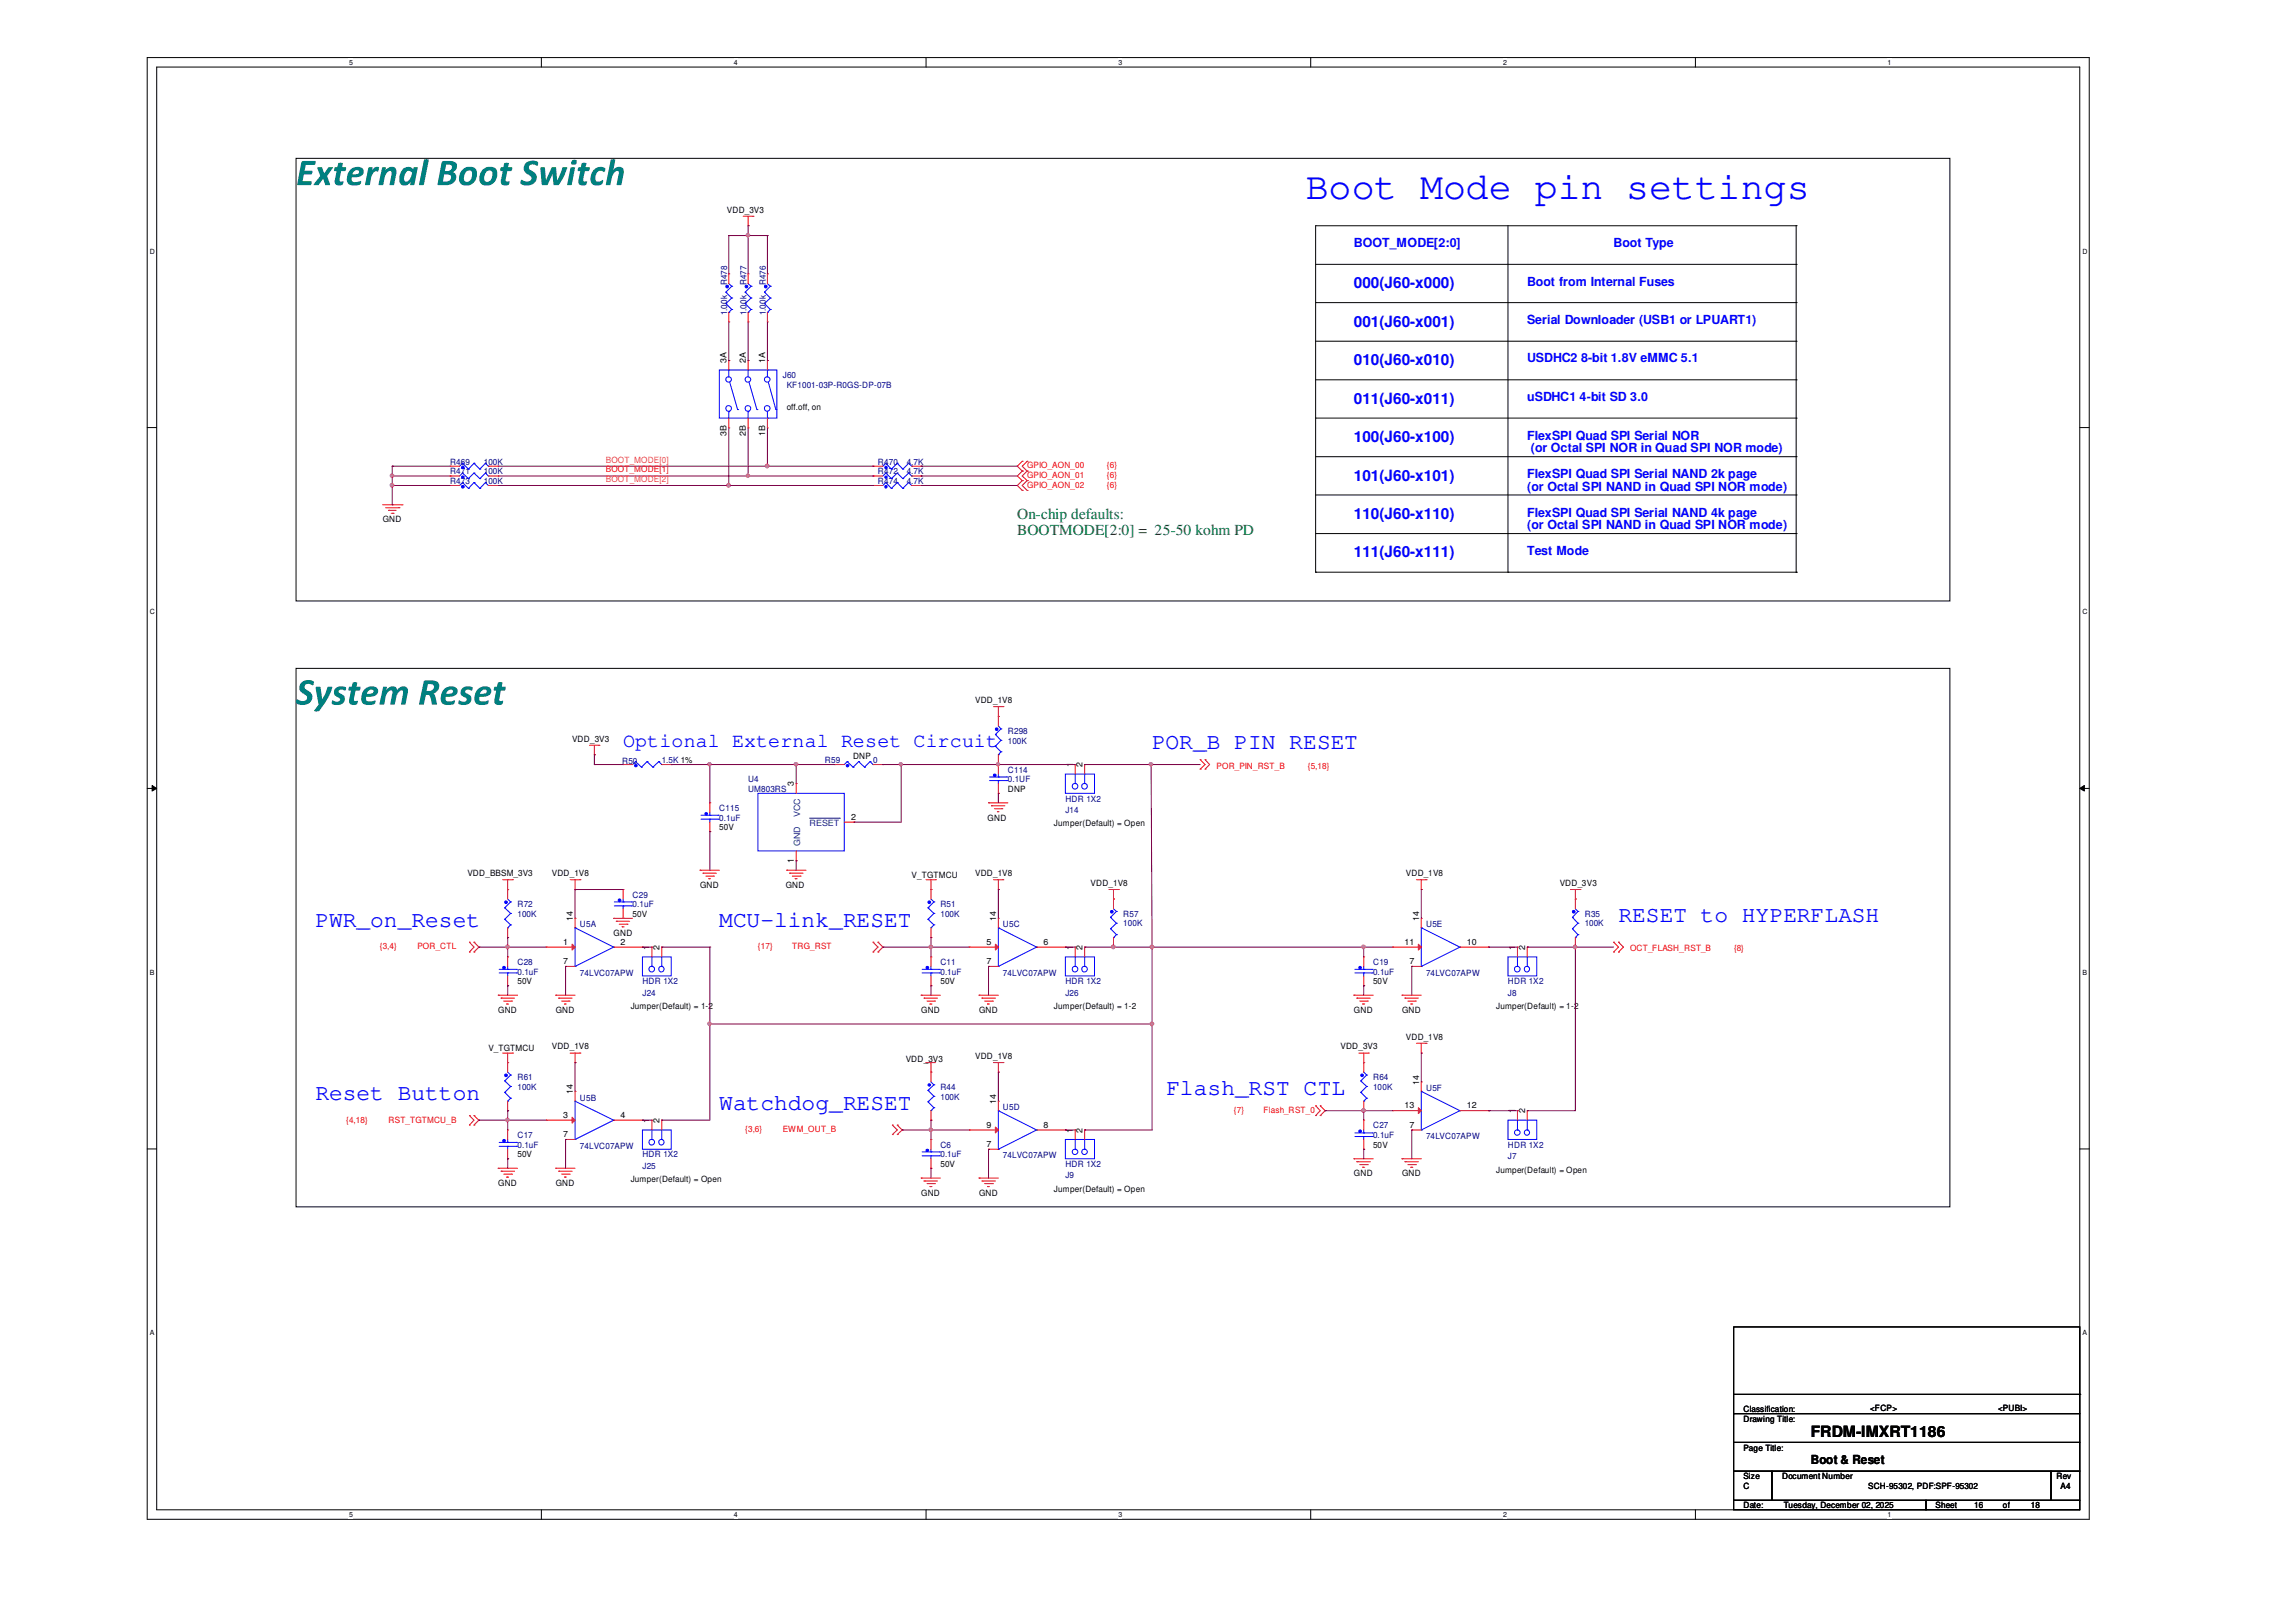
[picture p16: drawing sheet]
<svg xmlns="http://www.w3.org/2000/svg" width="297mm" height="210mm" viewBox="0 0 297 210" stroke-linecap="round" stroke-linejoin="round" font-family="sans-serif">
<defs><g id="words">
<text font-size="5" fill="#00f" x="169" y="25.7">Boot Mode pin settings</text>
<g font-size="3" fill="#00f">
<text x="149.1" y="96.9">POR_B PIN RESET</text>
<text x="40.8" y="120">PWR_on_Reset</text>
<text x="93.1" y="120">MCU-link_RESET</text>
<text x="209.5" y="119.3">RESET to HYPERFLASH</text>
<text x="40.8" y="142.4">Reset Button</text>
<text x="93.1" y="143.6">Watchdog_RESET</text>
<text x="151" y="141.7">Flash_RST CTL</text>
</g>
<text font-size="2.6" fill="#00f" x="80.6" y="96.6">Optional External Reset Circuit</text>
<g font-size="2" fill="#00f">
<text x="175.2" y="37.3">000(J60-x000)</text>
<text x="175.2" y="42.3">001(J60-x001)</text>
<text x="175.2" y="47.2">010(J60-x010)</text>
<text x="175.2" y="52.2">011(J60-x011)</text>
<text x="175.2" y="57.2">100(J60-x100)</text>
<text x="175.2" y="62.2">101(J60-x101)</text>
<text x="175.2" y="67.2">110(J60-x110)</text>
<text x="175.2" y="72.1">111(J60-x111)</text>
</g>
<g font-size="2" fill="#008000">
<text x="131.7" y="67.1">On-chip defaults:</text>
<text x="131.7" y="69.2">BOOTMODE[2:0] = 25-50 kohm PD</text>
</g>
<text font-size="2" x="234.4" y="185.9">FRDM-IMXRT1186</text>
<g font-size="1.6" fill="#00f">
<text x="175.2" y="32">BOOT_MODE[2:0]</text>
<text x="208.8" y="32">Boot Type</text>
<text x="197.7" y="37">Boot from Internal Fuses</text>
<text x="197.7" y="42">Serial Downloader (USB1 or LPUART1)</text>
<text x="197.7" y="46.9">USDHC2 8-bit 1.8V eMMC 5.1</text>
<text x="197.7" y="51.9">uSDHC1 4-bit SD 3.0</text>
<text x="197.7" y="56.9">FlexSPI Quad SPI Serial NOR</text>
<text x="198.1" y="58.5">(or Octal SPI NOR in Quad SPI NOR mode)</text>
<text x="197.7" y="61.8">FlexSPI Quad SPI Serial NAND 2k page</text>
<text x="197.7" y="63.5">(or Octal SPI NAND in Quad SPI NOR mode)</text>
<text x="197.7" y="66.8">FlexSPI Quad SPI Serial NAND 4k page</text>
<text x="197.7" y="68.5">(or Octal SPI NAND in Quad SPI NOR mode)</text>
<text x="197.7" y="71.8">Test Mode</text>
</g>
<text font-size="1.6" x="234.4" y="189.4">Boot &amp; Reset</text>
<g font-size="1.1">
<text x="94.1" y="27.5">VDD_3V3</text>
<text x="94" y="47" transform="rotate(-90 94 47)">3A</text>
<text x="96.5" y="47" transform="rotate(-90 96.5 47)">2A</text>
<text x="99" y="47" transform="rotate(-90 99 47)">1A</text>
<text x="101.8" y="53">off.off, on</text>
<text x="94" y="56.4" transform="rotate(-90 94 56.4)">3B</text>
<text x="96.5" y="56.4" transform="rotate(-90 96.5 56.4)">2B</text>
<text x="99" y="56.4" transform="rotate(-90 99 56.4)">1B</text>
<text x="49.5" y="67.6">GND</text>
<text x="74" y="96">VDD_3V3</text>
<text x="126.2" y="91">VDD_1V8</text>
<text x="102.7" y="101.8" transform="rotate(-90 102.7 101.8)">3</text>
<text x="110.4" y="98.2">DNP</text>
<text x="138.9" y="99.3" transform="rotate(-90 138.9 99.3)">1</text>
<text x="140.1" y="99.3" transform="rotate(-90 140.1 99.3)">2</text>
<text x="93.1" y="107.4">50V</text>
<text x="110.2" y="106.1">2</text>
<text x="127.8" y="106.2">GND</text>
<text x="130.4" y="102.4">DNP</text>
<text x="136.4" y="106.9">Jumper(Default) = Open</text>
<text x="60.5" y="113.4">VDD_BBSM_3V3</text>
<text x="71.4" y="113.4">VDD_1V8</text>
<text x="102.7" y="111.6" transform="rotate(-90 102.7 111.6)">1</text>
<text x="118" y="113.7">V_TGTMCU</text>
<text x="126.2" y="113.4">VDD_1V8</text>
<text x="182" y="113.4">VDD_1V8</text>
<text x="74.1" y="119.2" transform="rotate(-90 74.1 119.2)">14</text>
<text x="81.9" y="118.7">50V</text>
<text x="90.6" y="114.9">GND</text>
<text x="101.7" y="114.9">GND</text>
<text x="128.9" y="119.2" transform="rotate(-90 128.9 119.2)">14</text>
<text x="141.1" y="114.6">VDD_1V8</text>
<text x="183.6" y="119.2" transform="rotate(-90 183.6 119.2)">14</text>
<text x="201.8" y="114.6">VDD_3V3</text>
<text x="72.9" y="122.3">1</text>
<text x="72.9" y="124.8">7</text>
<text x="79.4" y="121.1">GND</text>
<text x="80.3" y="122.3">2</text>
<text x="84.1" y="122.9" transform="rotate(-90 84.1 122.9)">1</text>
<text x="85.3" y="122.9" transform="rotate(-90 85.3 122.9)">2</text>
<text x="127.7" y="122.3">5</text>
<text x="127.7" y="124.8">7</text>
<text x="135" y="122.3">6</text>
<text x="138.9" y="122.9" transform="rotate(-90 138.9 122.9)">1</text>
<text x="140.1" y="122.9" transform="rotate(-90 140.1 122.9)">2</text>
<text x="181.8" y="122.3">11</text>
<text x="182.4" y="124.8">7</text>
<text x="189.8" y="122.3">10</text>
<text x="196.1" y="122.9" transform="rotate(-90 196.1 122.9)">1</text>
<text x="197.4" y="122.9" transform="rotate(-90 197.4 122.9)">2</text>
<text x="64.5" y="131.1">GND</text>
<text x="67" y="127.3">50V</text>
<text x="71.9" y="131.1">GND</text>
<text x="81.6" y="130.6">Jumper(Default) = 1-2</text>
<text x="119.2" y="131.1">GND</text>
<text x="121.7" y="127.3">50V</text>
<text x="126.7" y="131.1">GND</text>
<text x="136.4" y="130.6">Jumper(Default) = 1-2</text>
<text x="175.2" y="131.1">GND</text>
<text x="177.7" y="127.3">50V</text>
<text x="181.4" y="131.1">GND</text>
<text x="193.6" y="130.6">Jumper(Default) = 1-2</text>
<text x="63.2" y="136.1">V_TGTMCU</text>
<text x="71.4" y="135.8">VDD_1V8</text>
<text x="117.2" y="137.4">VDD_3V3</text>
<text x="126.2" y="137.1">VDD_1V8</text>
<text x="173.5" y="135.8">VDD_3V3</text>
<text x="182" y="134.6">VDD_1V8</text>
<text x="74.1" y="141.6" transform="rotate(-90 74.1 141.6)">14</text>
<text x="128.9" y="142.8" transform="rotate(-90 128.9 142.8)">14</text>
<text x="181.8" y="143.4">13</text>
<text x="183.6" y="140.3" transform="rotate(-90 183.6 140.3)">14</text>
<text x="189.8" y="143.4">12</text>
<text x="67" y="149.8">50V</text>
<text x="72.9" y="144.7">3</text>
<text x="72.9" y="147.1">7</text>
<text x="80.3" y="144.7">4</text>
<text x="84.1" y="145.3" transform="rotate(-90 84.1 145.3)">1</text>
<text x="85.3" y="145.3" transform="rotate(-90 85.3 145.3)">2</text>
<text x="127.7" y="145.9">9</text>
<text x="127.7" y="148.4">7</text>
<text x="135" y="145.9">8</text>
<text x="138.9" y="146.6" transform="rotate(-90 138.9 146.6)">1</text>
<text x="140.1" y="146.6" transform="rotate(-90 140.1 146.6)">2</text>
<text x="177.7" y="148.5">50V</text>
<text x="182.4" y="145.9">7</text>
<text x="196.1" y="144.1" transform="rotate(-90 196.1 144.1)">1</text>
<text x="197.4" y="144.1" transform="rotate(-90 197.4 144.1)">2</text>
<text x="64.5" y="153.5">GND</text>
<text x="71.9" y="153.5">GND</text>
<text x="81.6" y="153">Jumper(Default) = Open</text>
<text x="119.2" y="154.7">GND</text>
<text x="121.7" y="151">50V</text>
<text x="126.7" y="154.7">GND</text>
<text x="136.4" y="154.2">Jumper(Default) = Open</text>
<text x="175.2" y="152.2">GND</text>
<text x="181.4" y="152.2">GND</text>
<text x="193.6" y="151.8">Jumper(Default) = Open</text>
<text x="225.6" y="184">Drawing Title:</text>
<text x="225.6" y="182.8">Classification:</text>
<text x="242" y="182.6">&lt;FCP&gt;</text>
<text x="258.6" y="182.6">&lt;PUBI&gt;</text>
<text x="225.6" y="191.4">Size</text>
<text x="225.6" y="187.7">Page Title:</text>
<text x="230.6" y="191.4">Document Number</text>
<text x="266.2" y="191.4">Rev</text>
<text x="225.6" y="195.2">Date:</text>
<text x="225.6" y="192.7">C</text>
<text x="230.8" y="195.2">Tuesday, December 02, 2025</text>
<text x="241.8" y="192.7">SCH-95302, PDF:SPF-95302</text>
<text x="250.5" y="195.2">Sheet</text>
<text x="255.5" y="195.2">16</text>
<text x="259.2" y="195.2">of</text>
<text x="262.8" y="195.2">18</text>
<text x="266.7" y="192.7">A4</text>
</g>
<g font-size="1.1" fill="#000080">
<text x="94.1" y="40.8" transform="rotate(-90 94.1 40.8)">1.00k</text>
<text x="94.1" y="36.9" transform="rotate(-90 94.1 36.9)">R478</text>
<text x="96.6" y="40.8" transform="rotate(-90 96.6 40.8)">1.00k</text>
<text x="96.6" y="36.9" transform="rotate(-90 96.6 36.9)">R477</text>
<text x="99.1" y="40.8" transform="rotate(-90 99.1 40.8)">1.00k</text>
<text x="99.1" y="36.9" transform="rotate(-90 99.1 36.9)">R476</text>
<text x="101.3" y="48.9">J60</text>
<text x="101.8" y="50.2">KF1001-03P-R0GS-DP-07B</text>
<text x="58.3" y="62.7">R473</text>
<text x="58.3" y="61.4">R471</text>
<text x="58.3" y="60.2">R469</text>
<text x="62.6" y="62.7">100K</text>
<text x="62.6" y="61.4">100K</text>
<text x="62.6" y="60.2">100K</text>
<text x="113.6" y="62.7">R474</text>
<text x="113.6" y="61.4">R472</text>
<text x="113.6" y="60.2">R470</text>
<text x="117.3" y="62.7">4.7K</text>
<text x="117.3" y="61.4">4.7K</text>
<text x="117.3" y="60.2">4.7K</text>
<text x="130.4" y="95">R298</text>
<text x="80.5" y="98.8">R50</text>
<text x="85.6" y="98.7">1.5K 1%</text>
<text x="96.8" y="101.2">U4</text>
<text x="106.8" y="98.7">R59</text>
<text x="113" y="98.7">0</text>
<text x="130.4" y="100">C114</text>
<text x="130.4" y="101.2">0.1UF</text>
<text x="130.4" y="96.2">100K</text>
<text x="93.1" y="104.9">C115</text>
<text x="93.1" y="106.2">0.1uF</text>
<text x="96.8" y="102.4">UM803RS</text>
<text x="137.9" y="105.2">J14</text>
<text x="137.9" y="103.7">HDR 1X2</text>
<text x="67" y="117.4">R72</text>
<text x="67" y="118.7">100K</text>
<text x="81.9" y="116.2">C29</text>
<text x="81.9" y="117.4">0.1uF</text>
<text x="121.7" y="117.4">R51</text>
<text x="121.7" y="118.7">100K</text>
<text x="145.4" y="118.7">R57</text>
<text x="145.4" y="119.9">100K</text>
<text x="205.1" y="118.7">R35</text>
<text x="205.1" y="119.9">100K</text>
<text x="67" y="124.9">C28</text>
<text x="75.1" y="120">U5A</text>
<text x="121.7" y="124.9">C11</text>
<text x="129.8" y="120">U5C</text>
<text x="177.7" y="124.9">C19</text>
<text x="184.6" y="120">U5E</text>
<text x="67" y="126.1">0.1uF</text>
<text x="75.1" y="126.2">74LVC07APW</text>
<text x="83.1" y="128.9">J24</text>
<text x="83.1" y="127.3">HDR 1X2</text>
<text x="121.7" y="126.1">0.1uF</text>
<text x="129.8" y="126.2">74LVC07APW</text>
<text x="137.9" y="128.9">J26</text>
<text x="137.9" y="127.3">HDR 1X2</text>
<text x="177.7" y="126.1">0.1uF</text>
<text x="184.6" y="126.2">74LVC07APW</text>
<text x="195.2" y="128.9">J8</text>
<text x="195.2" y="127.3">HDR 1X2</text>
<text x="67" y="139.8">R61</text>
<text x="67" y="141.1">100K</text>
<text x="75.1" y="142.4">U5B</text>
<text x="121.7" y="141.1">R44</text>
<text x="121.7" y="142.3">100K</text>
<text x="129.8" y="143.6">U5D</text>
<text x="177.7" y="139.8">R64</text>
<text x="177.7" y="141.1">100K</text>
<text x="184.6" y="141.2">U5F</text>
<text x="67" y="147.3">C17</text>
<text x="67" y="148.5">0.1uF</text>
<text x="75.1" y="148.6">74LVC07APW</text>
<text x="83.1" y="149.8">HDR 1X2</text>
<text x="121.7" y="148.5">C6</text>
<text x="121.7" y="149.8">0.1uF</text>
<text x="129.8" y="149.9">74LVC07APW</text>
<text x="177.7" y="146">C27</text>
<text x="177.7" y="147.3">0.1uF</text>
<text x="184.6" y="147.4">74LVC07APW</text>
<text x="195.2" y="150">J7</text>
<text x="195.2" y="148.5">HDR 1X2</text>
<text x="83.1" y="151.3">J25</text>
<text x="137.9" y="152.5">J9</text>
<text x="137.9" y="151">HDR 1X2</text>
</g>
<g font-size="1.1" fill="#ff8000">
<text x="78.4" y="59.9">BOOT_MODE[0]</text>
<text x="78.4" y="62.4">BOOT_MODE[2]</text>
</g>
<g font-size="1.1" fill="#f00">
<text x="78.4" y="61.1">BOOT_MODE[1]</text>
<text x="132.9" y="61.9">GPIO_AON_01</text>
<text x="132.9" y="63.1">GPIO_AON_02</text>
<text x="132.9" y="60.6">GPIO_AON_00</text>
<text x="143.3" y="61.9">{6}</text>
<text x="143.3" y="63.1">{6}</text>
<text x="143.3" y="60.6">{6}</text>
<text x="157.4" y="99.5">POR_PIN_RST_B</text>
<text x="169.3" y="99.5">{5,18}</text>
<text x="49.1" y="122.9">{3,4}</text>
<text x="54" y="122.9">POR_CTL</text>
<text x="98.1" y="122.9">{17}</text>
<text x="102.5" y="122.9">TRG_RST</text>
<text x="211" y="123.1">OCT_FLASH_RST_B</text>
<text x="224.4" y="123.1">{8}</text>
<text x="44.8" y="145.3">{4,18}</text>
<text x="50.3" y="145.3">RST_TGTMCU_B</text>
<text x="96.4" y="146.5">{3,6}</text>
<text x="101.3" y="146.5">EWM_OUT_B</text>
<text x="159.7" y="144">{7}</text>
<text x="163.5" y="144">Flash_RST_0</text>
</g>
<g font-size="1.1" fill="#004080">
<text x="103.5" y="105.7" transform="rotate(-90 103.5 105.7)">VCC</text>
<text x="104.8" y="106.9">RESET</text>
<text x="103.5" y="109.5" transform="rotate(-90 103.5 109.5)">GND</text>
</g>
<g font-size=".9">
<text x="45.2" y="8.4">5</text>
<text x="95" y="8.4">4</text>
<text x="144.7" y="8.4">3</text>
<text x="194.5" y="8.4">2</text>
<text x="244.3" y="8.4">1</text>
<text x="19.4" y="32.8">D</text>
<text x="269.5" y="32.8">D</text>
<text x="19.4" y="79.5">C</text>
<text x="269.5" y="79.5">C</text>
<text x="19.4" y="126.2">B</text>
<text x="269.5" y="126.2">B</text>
<text x="19.4" y="172.8">A</text>
<text x="269.5" y="172.8">A</text>
<text x="45.2" y="196.3">5</text>
<text x="95" y="196.3">4</text>
<text x="144.7" y="196.3">3</text>
<text x="194.5" y="196.3">2</text>
<text x="244.3" y="196.3">1</text>
</g>
</g></defs>
<path d="M19 7.5h251.4v189.1h-251.4zM20.3 8.7h248.9v186.7h-248.9z" fill="none" stroke="#000" stroke-width=".13"/>
<g fill="#fff">
<path d="M45.1 7.6h.6v1h-.6z"/>
<path d="M45.1 195.5h.6v1h-.6z"/>
</g>
<path d="M70.1 7.5v1.2M70.1 195.4v1.2" fill="none" stroke="#000" stroke-width=".13"/>
<g fill="#fff">
<path d="M95 7.6h.5v1h-.5z"/>
<path d="M95 195.5h.5v1h-.5z"/>
</g>
<path d="M119.8 7.5v1.2M119.8 195.4v1.2" fill="none" stroke="#000" stroke-width=".13"/>
<g fill="#fff">
<path d="M144.7 7.6h.5v1h-.5z"/>
<path d="M144.7 195.5h.5v1h-.5z"/>
</g>
<path d="M169.6 7.5v1.2M169.6 195.4v1.2" fill="none" stroke="#000" stroke-width=".13"/>
<g fill="#fff">
<path d="M194.5 7.6h.5v1h-.5z"/>
<path d="M194.5 195.5h.5v1h-.5z"/>
</g>
<path d="M219.4 7.5v1.2M219.4 195.4v1.2" fill="none" stroke="#000" stroke-width=".13"/>
<g fill="#fff">
<path d="M244.3 7.6h.5v1h-.5z"/>
<path d="M244.3 195.5h.5v1h-.5z"/>
<path d="M19.4 32h.6v1h-.6z"/>
<path d="M269.5 32h.6v1h-.6z"/>
<path d="M19.4 78.7h.6v1h-.6z"/>
<path d="M269.5 78.7h.6v1h-.6z"/>
</g>
<path d="M19 55.3h1.3M269.2 55.3h1.2" fill="none" stroke="#000" stroke-width=".13"/>
<g fill="#fff">
<path d="M19.4 125.3h.6v1.1h-.6z"/>
<path d="M269.5 125.3h.6v1.1h-.6z"/>
</g>
<path d="M19 102h1.3M19.7 101.6l.6 .4-.6 .4zM269.2 102l.5-.4v.8zM269.2 102h1.2" fill="none" stroke="#000" stroke-width=".13"/>
<path d="M19.7 101.6l.6 .4-.6 .4zM269.2 102l.5-.4v.8z" fill="#000"/>
<g fill="#fff">
<path d="M19.4 172h.5v1h-.5z"/>
<path d="M269.5 172h.5v1h-.5z"/>
</g>
<g fill="none" stroke="#000" stroke-width=".13">
<path d="M38.3 20.5h214v57.3h-214zM170.3 34.2h62.2M170.3 39.2h62.2M195.2 29.2v44.8M232.5 29.2h.1M232.5 34.2h.1M232.5 39.2h.1M232.5 29.2h-62.2v44.8M232.5 29.2v44.8M170.3 44.2h62.2M170.3 49.1h62.2M170.3 54.1h62.2"/>
<path d="M170.3 59.1h62.2M232.5 44.2h.1M232.5 49.1h.1M232.5 54.1h.1M232.5 59.1h.1M170.3 74h.1M170.3 64.1h62.2M170.3 69h62.2M170.3 74h62.2M195.2 74h.1M232.5 64.1h.1M232.5 69h.1"/>
<path d="M232.5 74h.1M38.3 86.5h214v69.7h-214zM19 148.7h1.3M269.2 148.7h1.2"/>
</g>
<g fill="#008080">
<path d="M39.1 20.9h1.7l-.1 .4h-1.1l-.2 .8h1a.34 .34 0 0 1-.1 .5h-1l-.1 .9h1.1a.38 .38 0 0 1-.1 .5h-1.7l-.1-.2 .6-2.8z"/>
<path d="M41.1 21.7h.6l.3 .7 .5-.7 .2-.1a.25 .25 0 0 1 .4 .1l-.8 1.1 .4 1v.2h-.6l-.3-.9-.6 .9h-.6v-.2l.8-1z"/>
<path d="M43.8 21.1h.5v.5h.4a.38 .38 0 0 1-.1 .5h-.4l-.3 1.1a.3 .3 0 0 0 .2 .3 .3 .3 0 0 0 .3 0 .42 .42 0 0 1-.5 .5 .58 .58 0 0 1-.6-.8l.3-1.1h-.3v-.3l.1-.2h.2z"/>
<path d="M47.7 21.7l.1-.1h.4l-.1 .5a.62 .62 0 0 1 1-.4l-.2 .5a.71 .71 0 0 0-.7 .4l-.3 1.3-.1 .1h-.5z"/>
<path d="M49.5 21.6l.5 .1-.1 .4a.86 .86 0 0 1 1.3-.2l.1 .6-.4 1.5-.5-.1 .3-1.4a.29 .29 0 0 0-.1-.4 .29 .29 0 0 0-.4 .2l-.4 .6-.2 1-.1 .1h-.5z"/>
<path d="M54.9 20.6h.3l.3 .1-.6 3.2-.1 .1h-.5z"/>
<path d="M65.3 21.1h.5l-.1 .5h.5a.33 .33 0 0 1-.1 .5h-.4l-.3 1.1a.29 .29 0 0 0 .2 .3 .29 .29 0 0 0 .3 0 .45 .45 0 0 1-.1 .4 .45 .45 0 0 1-.5 .1 .59 .59 0 0 1-.4-.8l.2-1.1h-.3l-.1-.2 .1-.2 .4-.1z"/>
<path d="M68.1 21a1.15 1.15 0 0 1 1.5 0v.1a.23 .23 0 0 1 0 .3 .23 .23 0 0 1-.3 0 .47 .47 0 0 0-.6-.1 .47 .47 0 0 0-.2 .6l.1 .1a1.01 1.01 0 0 1 .8 .7 1.01 1.01 0 0 1-.4 1.1 1.22 1.22 0 0 1-1.6-.1v-.2a.17 .17 0 0 1 .1-.3 .17 .17 0 0 1 .2 .2 .62 .62 0 0 0 .7 .1 .62 .62 0 0 0 .4-.5l-.4-.4a.9 .9 0 0 1-.3-1.6z"/>
<path d="M70 21.7h.5l.2 1.6 .8-1.7 .5 .1 .1 1.6 .7-1.6a.51 .51 0 0 1 .6 0 5.9 5.9 0 0 1-1.2 2.3l-.6-.1-.1-1.4-.6 1.3a.67 .67 0 0 1-.7 .1z"/>
<path d="M75.3 21.1h.5l.1 .1-.1 .4h.4a.33 .33 0 0 1 0 .5h-.5l-.2 1.1a.29 .29 0 0 0 .1 .3 .29 .29 0 0 0 .3 0 .45 .45 0 0 1-.1 .4 .45 .45 0 0 1-.5 .1 .59 .59 0 0 1-.4-.8l.2-1.1h-.3v-.2v-.2l.4-.1z"/>
<path d="M76.8 22a1.04 1.04 0 0 1 1.6-.2l-.1 .3a.18 .18 0 0 1-.1 .2 .18 .18 0 0 1-.2-.2 .67 .67 0 0 0-.9 .7 .48 .48 0 0 0 .1 .7 .48 .48 0 0 0 .7-.1l.1-.1a.35 .35 0 0 1-.2 .6 .92 .92 0 0 1-1.1-.1 .92 .92 0 0 1-.2-1.1z"/>
<path d="M79 20.7l.4-.1 .2 .1-.3 1.3a.87 .87 0 0 1 1.4-.2v.6l-.4 1.6-.5-.1 .3-1.6a.3 .3 0 0 0-.3-.2 .3 .3 0 0 0-.3 .3l-.2 .4-.3 1.1-.6 .1z"/>
<path d="M39.1 88.3a1.08 1.08 0 0 1 1.5 0 .23 .23 0 0 1 0 .3 .23 .23 0 0 1-.3 0 .49 .49 0 0 0-.6-.1 .49 .49 0 0 0-.2 .6l.1 .1a1.02 1.02 0 0 1 .8 .8 1.02 1.02 0 0 1-.4 1 1.22 1.22 0 0 1-1.7-.1 .26 .26 0 0 1 .1-.4 .26 .26 0 0 1 .4 .2 .6 .6 0 0 0 .6 0 .6 .6 0 0 0 .3-.5l-.4-.4a.89 .89 0 0 1-.2-1.5z"/>
<path d="M40.9 88.9h.6l.2 1.6 .4-.8 .3-.8h.6a3.8 3.8 0 0 1-.9 2l-.8 1.1-.4 .1-.3-.1 .6-.8z"/>
<path d="M43.5 89a.99 .99 0 0 1 1.3 0v.2a.21 .21 0 0 1-.2 .2 .21 .21 0 0 1-.2-.2 .33 .33 0 0 0-.4 0 .33 .33 0 0 0-.1 .4v.1a.77 .77 0 0 1 .7 .8 .77 .77 0 0 1-.8 .7h-.5a.33 .33 0 0 1-.4-.2 .33 .33 0 0 1 .1-.3v-.1a.69 .69 0 0 0 1 0 .62 .62 0 0 0-.5-.5 .64 .64 0 0 1 0-1.1z"/>
<path d="M45.7 88.3h.5l-.1 .6h.5a.38 .38 0 0 1-.1 .5h-.5l-.2 1a.29 .29 0 0 0 .1 .3 .29 .29 0 0 0 .4 0 .48 .48 0 0 1-.2 .5 .48 .48 0 0 1-.6 0 .6 .6 0 0 1-.3-.8l.2-1h-.3v-.2l.1-.3h.3z"/>
<path d="M49.6 88.9h.4v.4l.1-.1a.73 .73 0 0 1 .6-.4 .73 .73 0 0 1 .7 .5l.1-.1a.73 .73 0 0 1 .6-.4 .73 .73 0 0 1 .7 .5l-.3 1.8-.1 .1-.5-.1 .3-1.3a.28 .28 0 0 0-.1-.5 .28 .28 0 0 0-.4 .2l-.3 .5-.3 1.2-.6-.1 .3-1.3a.28 .28 0 0 0-.1-.4 .28 .28 0 0 0-.4 .1l-.4 .6-.2 1v.1h-.6z"/>
<path d="M59.9 89a.98 .98 0 0 1 1.3 0v.2a.21 .21 0 0 1-.2 .2 .21 .21 0 0 1-.3-.2 .33 .33 0 0 0-.3 0 .33 .33 0 0 0-.2 .4l.1 .1a.77 .77 0 0 1 .7 .8 .77 .77 0 0 1-.8 .7h-.5a.33 .33 0 0 1-.4-.2 .33 .33 0 0 1 .1-.3v-.1a.69 .69 0 0 0 1 0 .6 .6 0 0 0-.5-.5 .64 .64 0 0 1 0-1.1z"/>
<path d="M64.5 88.3h.5l-.1 .6h.5a.38 .38 0 0 1-.1 .5h-.5l-.2 1a.27 .27 0 0 0 .1 .3 .27 .27 0 0 0 .4 0 .45 .45 0 0 1-.2 .5 .45 .45 0 0 1-.5 0 .59 .59 0 0 1-.4-.8l.2-1h-.3v-.4l.1-.1h.3z"/>
<path d="M45.3 22a1.22 1.22 0 0 1 1.7-.1 .73 .73 0 0 1-.1 .8 .73 .73 0 0 1-.7 .2h-.7a.49 .49 0 0 0 .2 .6 .49 .49 0 0 0 .5 0l.5-.1a.46 .46 0 0 1-.1 .5 .46 .46 0 0 1-.5 .1 .89 .89 0 0 1-1.2-1l.1-.5zM45.8 22.2l-.2 .4a.65 .65 0 0 0 .9-.4 .39 .39 0 0 0-.7 0z"/>
<path d="M52.2 21.8a.87 .87 0 0 1 1.3 .1 .36 .36 0 0 1 .5-.3l.1 .1-.5 2.2v.1h-.5l.1-.5a.87 .87 0 0 1-1.4 .2 1.79 1.79 0 0 1 .4-1.9zM52.6 22.2a.91 .91 0 0 0-.1 1.3 .82 .82 0 0 0 .8-.8v-.3l-.1-.1-.3-.2z"/>
<path d="M57.2 20.9l1-.1a.76 .76 0 0 1 .9 .8l-.2 .5-.4 .2a.8 .8 0 0 1 .6 .8 .8 .8 0 0 1-.6 .7l-.7 .2h-1.1l-.1-.2zM57.7 21.3l-.1 .8a.65 .65 0 0 0 .9-.4 .32 .32 0 0 0-.4-.4zM57.5 22.6l-.2 .9h.4a.49 .49 0 0 0 .6-.3 .49 .49 0 0 0-.2-.6z"/>
<path d="M59.8 22a1.25 1.25 0 0 1 1.8-.1 1.41 1.41 0 0 1-.3 1.7 1.41 1.41 0 0 1-1.7 .2 1.45 1.45 0 0 1 .2-1.8zM60.3 22.2l-.2 .6a.51 .51 0 0 0 .2 .7 .51 .51 0 0 0 .7-.4l.1-.4a.45 .45 0 0 0-.1-.5 .45 .45 0 0 0-.6 0z"/>
<path d="M62.5 22a1.27 1.27 0 0 1 1.7-.1 1.41 1.41 0 0 1-.2 1.7 1.41 1.41 0 0 1-1.7 .2 1.48 1.48 0 0 1 .2-1.8zM62.9 22.2l-.1 .2a.73 .73 0 0 0 .1 1.1 .92 .92 0 0 0 .7-1.3 .46 .46 0 0 0-.7 0z"/>
<path d="M74 20.7h.1a.34 .34 0 0 1 .5 0 .34 .34 0 0 1 0 .5l-.2 .1a.3 .3 0 0 1-.5-.2zM73.9 21.7l.4-.1 .2 .1-.5 2.2-.6 .1z"/>
<path d="M47.2 89.2a1.2 1.2 0 0 1 1.6-.1 .73 .73 0 0 1 0 .8 .73 .73 0 0 1-.8 .3h-.6a.41 .41 0 0 0 .1 .5 .41 .41 0 0 0 .4 .1l.6-.2a.17 .17 0 0 1 .1 .2 .17 .17 0 0 1 0 .2 1.26 1.26 0 0 1-1.7-.1 1.66 1.66 0 0 1 .3-1.7zM47.7 89.4l-.2 .4a.68 .68 0 0 0 .8-.3 .39 .39 0 0 0-.6-.1z"/>
<path d="M54.9 88.1h1a.82 .82 0 0 1 .9 .5 .82 .82 0 0 1-.4 1l-.3 .1 .2 .4 .3 1-.7 .1-.1-.8a.53 .53 0 0 0-.7-.5l-.2 1.2-.6 .1zM55.4 88.5l-.2 .9a.72 .72 0 0 0 1-.5l-.2-.3z"/>
<path d="M57.6 89.1a1.06 1.06 0 0 1 1.6 .2 .9 .9 0 0 1-1.1 .9h-.4a.41 .41 0 0 0 .1 .5 .41 .41 0 0 0 .4 .1l.6-.2a.47 .47 0 0 1-.5 .6 .89 .89 0 0 1-1.3-.9l.2-.6zM58 89.4l-.3 .4a.69 .69 0 0 0 .9-.3 .39 .39 0 0 0-.6-.1z"/>
<path d="M61.8 89.2a1.2 1.2 0 0 1 1.7-.1 .73 .73 0 0 1-.1 .8 .73 .73 0 0 1-.7 .3h-.7a.42 .42 0 0 0 .1 .5 .42 .42 0 0 0 .5 .1l.5-.2a.17 .17 0 0 1 .2 .2 .17 .17 0 0 1-.1 .2 1.26 1.26 0 0 1-1.7-.1 1.66 1.66 0 0 1 .3-1.7zM62.3 89.4l-.2 .4a.68 .68 0 0 0 .9-.3 .39 .39 0 0 0-.7-.1z"/>
</g>
<g fill="none" stroke="#f00" stroke-width=".13">
<path d="M96.2 28h1.3M96.8 29.2h.1M96.8 28v1.2M97.5 28h.1M132.3 59.7h.1M132.3 59.7l-.6 .6 .6 .7M132.9 59.7h.1M132.9 59.7l-.6 .6 .6 .7M49.5 65.3h2.5M49.9 65.7h1.7M50.3 66h.1M50.3 66h1"/>
<path d="M50.6 66.4h.3M50.9 66.4h.1M51.6 65.7h.1M52 65.3h.1M132.3 61h.1M132.3 62.2h.1M132.3 63.5h.1M132.3 61l-.6 .6 .6 .6M132.3 62.2l-.6 .6 .6 .7M132.9 62.2h.1M132.9 61h.1M132.9 63.5h.1"/>
<path d="M132.9 61l-.6 .6 .6 .6M132.9 62.2l-.6 .6 .6 .7M76.3 96.4h1.2M76.9 97.7h.1M76.9 96.4v1.3M77.5 96.4h.1M128.6 91.4h1.2M129.2 92.7h.1M129.2 91.4v1.3M129.8 91.4h.1M155.3 98.3h.1M155.3 99.5h.1"/>
<path d="M155.3 98.3l.7 .6-.7 .6M156 98.3h.1M156 99.5h.1M156 98.3l.5 .6-.5 .6M65.1 113.8h1.2M65.7 115.1h.1M65.7 113.8v1.3M66.3 113.8h.1M73.8 113.8h1.3M74.4 115.1h.1M74.4 113.8v1.3M75.1 113.8h.1"/>
<path d="M79.4 118.8h.1M79.4 118.8h2.5M79.8 119.2h.1M79.8 119.2h1.7M80.1 119.6h1.1M80.5 119.9h.1M80.5 119.9h.3M81.2 119.6h.1M90.6 112.6h.1M90.6 112.6h2.5M91 113h.1M91 113h1.7"/>
<path d="M91.4 113.4h.9M91.7 113.7h.1M91.7 113.7h.2M92.3 113.4h.1M101.8 112.6h.1M101.8 112.6h2.5M102.2 113h.1M102.2 113h1.7M102.5 113.4h1M102.9 113.7h.1M102.9 113.7h.3M103.5 113.4h.1"/>
<path d="M119.8 113.8h1.3M120.5 115.1h.1M120.5 113.8v1.3M121.1 113.8h.1M127.9 103.9h.1M127.9 103.9h2.5M128.3 104.3h.1M128.3 104.3h1.7M128.6 113.8h1.2M128.7 104.6h1M129.1 105h.1M129.1 105h.2"/>
<path d="M129.2 115.1h.1M129.2 113.8v1.3M129.7 104.6h.1M129.8 113.8h.1M143.5 115.1h1.2M144.1 116.3h.1M144.1 115.1v1.2M144.7 115.1h.1M183.3 113.8h1.3M183.9 115.1h.1M183.9 113.8v1.3M184.6 113.8h.1"/>
<path d="M203.2 115.1h1.3M203.9 116.3h.1M203.9 115.1v1.2M204.5 115.1h.1M60.7 121.9h.1M60.7 123.2h.1M60.7 121.9l.6 .7-.6 .6M61.3 123.2h.1M61.3 121.9h.1M61.3 121.9l.7 .7-.7 .6M64.5 128.8h.1M64.5 128.8h2.5"/>
<path d="M64.9 129.2h.1M64.9 129.2h1.7M65.1 136.3h1.2M65.2 129.5h1M65.6 129.9h.1M65.6 129.9h.2M65.7 137.5h.1M65.7 136.3v1.2M66.2 129.5h.1M66.3 136.3h.1M71.9 128.8h.1M71.9 128.8h2.5"/>
<path d="M72.3 129.2h.1M72.3 129.2h1.7M72.7 129.5h1M73.1 129.9h.1M73.1 129.9h.2M73.7 129.5h.1M73.8 136.3h1.3M74.4 137.5h.1M74.4 136.3v1.2M75.1 136.3h.1M113 121.9h.1M113 123.2h.1"/>
<path d="M113 121.9l.6 .7-.6 .6M113.6 123.2h.1M113.6 121.9h.1M113.6 121.9l.7 .7-.7 .6M119.2 128.8h.1M119.2 128.8h2.5M119.6 129.2h.1M119.6 129.2h1.7M119.8 137.5h.1M119.8 137.5h1.3M120 129.5h.9M120.4 129.9h.1"/>
<path d="M120.4 129.9h.2M120.5 138.7h.1M120.5 137.5v1.2M120.9 129.5h.1M126.7 128.8h.1M126.7 128.8h2.5M127.1 129.2h.1M127.1 129.2h1.7M127.4 129.5h1M127.8 129.9h.1M127.8 129.9h.3M128.4 129.5h.1"/>
<path d="M128.6 137.5h1.2M129.2 138.7h.1M129.2 137.5v1.2M129.8 137.5h.1M175.2 128.8h.1M175.2 128.8h2.5M175.6 129.2h.1M175.6 129.2h1.7M175.9 136.3h1.2M176 129.5h1M176.4 129.9h.1M176.4 129.9h.2"/>
<path d="M176.5 137.5h.1M176.5 136.3v1.2M177 129.5h.1M177.1 136.3h.1M181.4 128.8h.1M181.4 128.8h2.5M181.8 129.2h.1M181.8 129.2h1.8M182.2 129.5h1M182.6 129.9h.1M182.6 129.9h.2M183.2 129.5h.1"/>
<path d="M183.3 135h1.3M183.9 136.3h.1M183.9 135v1.3M184.6 135h.1M208.8 121.9h.1M208.8 123.2h.1M208.8 121.9l.7 .7-.7 .6M209.5 121.9h.1M209.5 123.2h.1M209.5 121.9l.6 .7-.6 .6M60.7 144.4h.1M60.7 145.6h.1"/>
<path d="M60.7 144.4l.6 .5-.6 .7M61.3 145.6h.1M61.3 144.4h.1M61.3 144.4l.7 .5-.7 .7M64.5 151.2h.1M64.5 151.2h2.5M64.9 151.6h.1M64.9 151.6h1.7M65.2 151.9h1M65.6 152.3h.1M65.6 152.3h.2M66.2 151.9h.1"/>
<path d="M71.9 151.2h.1M71.9 151.2h2.5M72.3 151.6h.1M72.3 151.6h1.7M72.7 151.9h1M73.1 152.3h.1M73.1 152.3h.2M73.7 151.9h.1M115.5 145.6h.1M115.5 146.8h.1M115.5 145.6l.6 .6-.6 .6M116.1 146.8h.1"/>
<path d="M116.1 145.6h.1M116.1 145.6l.7 .6-.7 .6M119.2 152.4h.1M119.2 152.4h2.5M119.6 152.8h.1M119.6 152.8h1.7M120 153.2h.9M120.4 153.5h.1M120.4 153.5h.2M120.9 153.2h.1M126.7 152.4h.1M126.7 152.4h2.5"/>
<path d="M127.1 152.8h.1M127.1 152.8h1.7M127.4 153.2h1M127.8 153.5h.1M127.8 153.5h.3M128.4 153.2h.1M170.3 143.1h.1M170.3 144.4h.1M170.3 143.1l.6 .6-.6 .7M170.9 144.4h.1M170.9 143.1h.1M170.9 143.1l.6 .6-.6 .7"/>
<path d="M175.2 149.9h.1M175.2 149.9h2.5M175.6 150.3h.1M175.6 150.3h1.7M176 150.7h1M176.4 151h.1M176.4 151h.2M177 150.7h.1M181.4 149.9h.1M181.4 149.9h2.5M181.8 150.3h.1M181.8 150.3h1.8"/>
<path d="M182.2 150.7h1M182.6 151h.1M182.6 151h.2M183.2 150.7h.1"/>
</g>
<path d="M224.4 171.7h44.8v11.2h-44.8zM224.4 182.9h44.8v3.7h-44.8zM224.4 186.6h44.8v3.8h-44.8zM224.4 190.4h4.9v3.7h-4.9zM224.4 194.1h24.9v1.3h-24.9zM224.4 180.4h44.8M229.3 190.4h36.1v3.7h-36.1zM249.3 194.1h19.9v1.3h-19.9zM265.4 190.4h3.8v3.7h-3.8zM269.2 180.4h.1" fill="none" stroke="#000" stroke-width=".13"/>
<path d="M74.4 147.4h.1M74.4 142.5h.1M74.4 142.5l5 2.4M74.4 142.5v4.9M79.4 144.9h.1M79.4 144.9l-5 2.5" fill="none" stroke="#00f" stroke-width=".13"/>
<path d="M74 144.6l.4 .3-.4 .4z" fill="#f00"/>
<g fill="none" stroke="#f00" stroke-width=".13">
<path d="M70.7 144.9h.1M70.7 144.9h3.7M73.2 147.4h.1M73.2 147.4h1.2M74 144.6l.4 .3-.4 .4zM74.4 141.2h.1M74.4 141.2v1.3M79.4 144.9h3.7M83.1 144.9h.1M84.4 144.9h.1M84.4 144.9v1.3M85.6 144.9h.1"/>
<path d="M85.6 144.9v1.3"/>
</g>
<g fill="none" stroke="#00f" stroke-width=".13">
<path d="M59.9 62.4h.1M59.9 62.4l-.4 .4M59.9 62.4l.7 .8M60.6 63.2h.1M61.3 62.4h.1M61.3 62.4l-.7 .8M61.3 62.4l.8 .8M62.1 63.2h.1M62.8 62.4h.1M62.8 62.4l-.7 .8M62.8 62.4l.4 .4M63.2 62.8h.1"/>
<path d="M83.1 146.2h3.8v2.5h-3.8zM84.4 147.4h.1M84.4 146.2v1.2M85.6 147.4h.1M85.6 146.2v1.2"/>
<circle cx="84.3" cy="147.8" r=".37"/>
<circle cx="85.6" cy="147.8" r=".35"/>
</g>
<path d="M59.8 62.9h.2v.2h-.2z" fill-rule="evenodd" fill="#00f"/>
<g fill="none" stroke="#00f" stroke-width=".13">
<path d="M59.8 62.9h.2v.2h-.2zM65.3 117.5h.1M65.3 119h.1M65.3 117.5l.8 .7M65.3 119l.8 .7M65.7 116.3l.4 .4M66.1 116.7h.1M66.1 118.2h.1M66.1 119.7h.1M66.1 116.7l-.8 .8M66.1 118.2l-.8 .8M66.1 119.7l-.4 .4"/>
<path d="M65.7 120.1h.1M137.9 147.4h3.7v2.5h-3.7zM139.1 148.7h.1M139.1 147.4v1.3M140.4 148.7h.1M140.4 147.4v1.3M195.2 144.9h3.7v2.5h-3.7zM196.4 146.2h.1M196.4 144.9v1.3M197.7 146.2h.1M197.7 144.9v1.3"/>
<circle cx="139.1" cy="149.1" r=".36"/>
<circle cx="140.4" cy="149.1" r=".36"/>
<circle cx="196.4" cy="146.6" r=".36"/>
<circle cx="197.6" cy="146.6" r=".34"/>
</g>
<path d="M58.3 62.8h.1M58.3 62.8h1.2M63.2 62.8h1.3M64.5 62.8h.1M139.1 146.2h.1M139.1 146.2v1.2M140.4 146.2h.1M140.4 146.2v1.2M196.4 143.7h.1M196.4 143.7v1.2M197.7 143.7h.1M197.7 143.7v1.2" fill="none" stroke="#f00" stroke-width=".13"/>
<path d="M65.4 116.6h.2v.3h-.2z" fill-rule="evenodd" fill="#00f"/>
<g fill="none" stroke="#00f" stroke-width=".13">
<path d="M65.4 116.6h.2v.3h-.2zM176.1 139.9h.1M176.1 139.9l.8 .7M176.5 138.7l.4 .4M176.9 139.1h.1M176.9 139.1l-.8 .8M176.1 141.4h.1M176.1 141.4l.8 .7M176.5 142.5h.1M176.9 140.6h.1M176.9 142.1h.1M176.9 140.6l-.8 .8"/>
<path d="M176.9 142.1l-.4 .4"/>
</g>
<path d="M65.7 115.1h.1M65.7 115.1v1.2M65.7 121.3h.1M65.7 120.1v1.2" fill="none" stroke="#f00" stroke-width=".13"/>
<path d="M176.1 139h.3v.3h-.3z" fill-rule="evenodd" fill="#00f"/>
<g fill="none" stroke="#00f" stroke-width=".13">
<path d="M59.9 61.2h.1M59.9 61.2l-.4 .4M59.9 61.2l.7 .7M60.6 61.9h.1M61.3 61.2h.1M61.3 61.2l-.7 .7M61.3 61.2l.8 .7M62.1 61.9h.1M62.8 61.2h.1M62.8 61.2l-.7 .7M62.8 61.2l.4 .4M63.2 61.6h.1"/>
<path d="M176.1 139h.3v.3h-.3z"/>
</g>
<path d="M176.5 137.5h.1M176.5 137.5v1.2M176.5 143.7h.1M176.5 142.5v1.2" fill="none" stroke="#f00" stroke-width=".13"/>
<path d="M59.8 61.6h.2v.2h-.2z" fill-rule="evenodd" fill="#00f"/>
<path d="M59.8 61.6h.2v.2h-.2zM175.3 125.9h2.3M175.3 125.4h2.3M176.5 125.9h.1M176.5 125.9v.4M177.6 125.9h.1M177.6 125.4h.1" fill="none" stroke="#00f" stroke-width=".13"/>
<path d="M58.3 61.6h.1M58.3 61.6h1.2M63.2 61.6h1.3M64.5 61.6h.1" fill="none" stroke="#f00" stroke-width=".13"/>
<path d="M175.9 125.1h.2v.2h-.2z" fill-rule="evenodd" fill="#00f"/>
<g fill="none" stroke="#00f" stroke-width=".13">
<path d="M114.6 62.4h.1M114.6 62.4l-.3 .4M114.6 62.4l.8 .8M115.4 63.2h.1M116.1 62.4h.1M116.1 62.4l-.7 .8M116.1 62.4l.7 .8M116.8 63.2h.1M117.6 62.4h.1M117.6 62.4l-.8 .8M117.6 62.4l.4 .4M118 62.8h.1"/>
<path d="M175.9 125.1h.2v.2h-.2zM176.5 125.4h.1M176.5 125.1v.3"/>
</g>
<path d="M176.5 123.8h.1M176.5 127.6h.1M176.5 123.8v1.3M176.5 126.3v1.3" fill="none" stroke="#f00" stroke-width=".13"/>
<path d="M114.5 62.9h.3v.2h-.3z" fill-rule="evenodd" fill="#00f"/>
<path d="M114.5 62.9h.3v.2h-.3zM90.7 106h2.3M90.7 105.5h2.3M91.9 106h.1M91.9 106v.4M93 106h.1M93 105.5h.1" fill="none" stroke="#00f" stroke-width=".13"/>
<path d="M113 62.8h.1M113 62.8h1.3M118 62.8h1.2M119.2 62.8h.1" fill="none" stroke="#f00" stroke-width=".13"/>
<path d="M91.3 105.2h.2v.2h-.2z" fill-rule="evenodd" fill="#00f"/>
<path d="M79.5 117.2h2.2M79.5 116.7h2.2M80.6 117.2h.1M80.6 117.2v.4M81.7 117.2h.1M81.7 116.7h.1M91.3 105.2h.2v.2h-.2zM91.9 105.5h.1M91.9 105.2v.3" fill="none" stroke="#00f" stroke-width=".13"/>
<path d="M91.9 103.9h.1M91.9 107.6h.1M91.9 103.9v1.3M91.9 106.4v1.2" fill="none" stroke="#f00" stroke-width=".13"/>
<path d="M80 116.4h.3v.2h-.3z" fill-rule="evenodd" fill="#00f"/>
<g fill="none" stroke="#00f" stroke-width=".13">
<path d="M59.9 59.9h.1M59.9 59.9l-.4 .4M59.9 59.9l.7 .8M61.3 59.9h.1M61.3 59.9l-.7 .8M61.3 59.9l.8 .8M62.8 59.9h.1M62.8 59.9l-.7 .8M62.8 59.9l.4 .4M60.6 60.7h.1M62.1 60.7h.1M63.2 60.3h.1"/>
<path d="M80 116.4h.3v.2h-.3zM80.6 116.7h.1M80.6 116.3v.4M137.9 100.2h3.7v2.5h-3.7zM139.1 101.4h.1M139.1 100.2v1.2M140.4 101.4h.1M140.4 100.2v1.2"/>
<circle cx="139.1" cy="101.7" r=".37"/>
<circle cx="140.3" cy="101.7" r=".37"/>
</g>
<path d="M139.1 98.9h.1M139.1 98.9v1.3M140.4 98.9h.1M140.4 98.9v1.3M80.6 115.1h.1M80.6 118.8h.1M80.6 115.1v1.2M80.6 117.6v1.2" fill="none" stroke="#f00" stroke-width=".13"/>
<path d="M59.8 60.4h.2v.2h-.2z" fill-rule="evenodd" fill="#00f"/>
<g fill="none" stroke="#00f" stroke-width=".13">
<path d="M93.9 37.8h.1M93.9 39.3h.1M93.9 37.8l.8 .8M93.9 39.3l.8 .7M94.3 36.7l.4 .3M94.7 37h.1M94.7 38.6h.1M94.7 37l-.8 .8M94.7 38.6l-.8 .7M94.3 40.4h.1M94.7 40h.1M94.7 40l-.4 .4"/>
<path d="M59.8 60.4h.2v.2h-.2z"/>
</g>
<path d="M58.3 60.3h.1M58.3 60.3h1.2M63.2 60.3h1.3M64.5 60.3h.1" fill="none" stroke="#f00" stroke-width=".13"/>
<path d="M94 37h.2v.2h-.2z" fill-rule="evenodd" fill="#00f"/>
<g fill="none" stroke="#00f" stroke-width=".13">
<path d="M94 37h.2v.2h-.2zM114.6 61.2h.1M114.6 61.2l-.3 .4M114.6 61.2l.8 .7M115.4 61.9h.1M116.1 61.2h.1M116.1 61.2l-.7 .7M116.1 61.2l.7 .7M116.8 61.9h.1M117.6 61.2h.1M117.6 61.2l-.8 .7M117.6 61.2l.4 .4"/>
<path d="M118 61.6h.1"/>
</g>
<path d="M94.3 35.4h.1M94.3 35.4v1.3M94.3 41.7h.1M94.3 40.4v1.3" fill="none" stroke="#f00" stroke-width=".13"/>
<path d="M114.5 61.6h.3v.2h-.3z" fill-rule="evenodd" fill="#00f"/>
<path d="M114.5 61.6h.3v.2h-.3zM74.4 125.1h.1M74.4 120.1h.1M74.4 120.1l5 2.5M74.4 120.1v5M79.4 122.6h.1M79.4 122.6l-5 2.5" fill="none" stroke="#00f" stroke-width=".13"/>
<path d="M113 61.6h.1M113 61.6h1.3M118 61.6h1.2M119.2 61.6h.1" fill="none" stroke="#f00" stroke-width=".13"/>
<path d="M74 122.2l.4 .4-.4 .3z" fill="#f00"/>
<g fill="none" stroke="#f00" stroke-width=".13">
<path d="M74.4 118.8h.1M74.4 118.8v1.3M70.7 122.6h.1M70.7 122.6h3.7M73.2 125.1h.1M73.2 125.1h1.2M74 122.2l.4 .4-.4 .3zM79.4 122.6h3.7M83.1 122.6h.1M139.1 122.6h.1M139.1 122.6v1.2M140.4 122.6h.1"/>
<path d="M140.4 122.6v1.2M196.4 122.6h.1M196.4 122.6v1.2M197.7 122.6h.1M197.7 122.6v1.2"/>
</g>
<g fill="none" stroke="#00f" stroke-width=".13">
<path d="M114.6 59.9h.1M114.6 59.9l-.3 .4M114.6 59.9l.8 .8M116.1 59.9h.1M116.1 59.9l-.7 .8M116.1 59.9l.7 .8M117.6 59.9h.1M117.6 59.9l-.8 .8M117.6 59.9l.4 .4M115.4 60.7h.1M116.8 60.7h.1M118 60.3h.1"/>
<path d="M137.9 123.8h3.7v2.5h-3.7zM139.1 125.1h.1M139.1 123.8v1.3M140.4 125.1h.1M140.4 123.8v1.3M195.2 123.8h3.7v2.5h-3.7zM196.4 125.1h.1M196.4 123.8v1.3M197.7 125.1h.1M197.7 123.8v1.3"/>
<circle cx="139.1" cy="125.4" r=".37"/>
<circle cx="140.3" cy="125.4" r=".37"/>
<circle cx="196.4" cy="125.4" r=".37"/>
<circle cx="197.6" cy="125.4" r=".35"/>
</g>
<path d="M114.5 60.4h.3v.2h-.3z" fill-rule="evenodd" fill="#00f"/>
<g fill="none" stroke="#00f" stroke-width=".13">
<path d="M114.5 60.4h.3v.2h-.3zM120.1 117.5h.1M120.1 119h.1M120.1 117.5l.8 .7M120.1 119l.8 .7M120.5 116.3l.4 .4M120.9 116.7h.1M120.9 118.2h.1M120.9 119.7h.1M120.9 116.7l-.8 .8M120.9 118.2l-.8 .8M120.9 119.7l-.4 .4"/>
<path d="M83.1 123.8h3.8v2.5h-3.8zM84.4 125.1h.1M84.4 123.8v1.3M85.6 125.1h.1M85.6 123.8v1.3M120.5 120.1h.1"/>
<circle cx="84.3" cy="125.4" r=".37"/>
<circle cx="85.6" cy="125.4" r=".35"/>
</g>
<path d="M113 60.3h.1M113 60.3h1.3M118 60.3h1.2M119.2 60.3h.1M84.4 122.6h.1M84.4 122.6v1.2M85.6 122.6h.1M85.6 122.6v1.2" fill="none" stroke="#f00" stroke-width=".13"/>
<path d="M120.1 116.6h.3v.3h-.3z" fill-rule="evenodd" fill="#00f"/>
<path d="M120.1 116.6h.3v.3h-.3zM183.9 146.2h.1M183.9 141.2h.1M183.9 141.2l5 2.5M183.9 141.2v5M188.9 143.7h.1M188.9 143.7l-5 2.5" fill="none" stroke="#00f" stroke-width=".13"/>
<path d="M120.5 115.1h.1M120.5 115.1v1.2M120.5 121.3h.1M120.5 120.1v1.2" fill="none" stroke="#f00" stroke-width=".13"/>
<path d="M183.6 143.3l.3 .4-.3 .4z" fill="#f00"/>
<path d="M183.9 140h.1M183.9 140v1.2M180.2 143.7h.1M180.2 143.7h3.7M182.7 146.2h.1M182.7 146.2h1.2M183.6 143.3l.3 .4-.3 .4zM188.9 143.7h3.8M192.7 143.7h.1" fill="none" stroke="#f00" stroke-width=".13"/>
<path d="M119.3 125.9h2.3M119.3 125.4h2.3M120.5 125.9h.1M120.5 125.9v.4M121.6 125.9h.1M121.6 125.4h.1" fill="none" stroke="#00f" stroke-width=".13"/>
<path d="M119.9 125.1h.2v.2h-.2z" fill-rule="evenodd" fill="#00f"/>
<g fill="none" stroke="#00f" stroke-width=".13">
<path d="M109.6 98.6h.1M109.6 98.6l-.3 .3M109.6 98.6l.8 .7M110.4 99.3h.1M111.1 98.6h.1M111.1 98.6l-.7 .7M111.1 98.6l.8 .7M111.9 99.3h.1M112.6 98.6h.1M112.6 98.6l-.7 .7M112.6 98.6l.4 .3M113 98.9h.1"/>
<path d="M119.9 125.1h.2v.2h-.2zM120.5 125.4h.1M120.5 125.1v.3"/>
</g>
<path d="M120.5 123.8h.1M120.5 127.6h.1M120.5 123.8v1.3M120.5 126.3v1.3" fill="none" stroke="#f00" stroke-width=".13"/>
<path d="M109.6 99h.2v.2h-.2z" fill-rule="evenodd" fill="#00f"/>
<g fill="none" stroke="#00f" stroke-width=".13">
<path d="M109.6 99h.2v.2h-.2zM203.5 118.7h.1M203.5 118.7l.7 .8M203.9 117.6l.3 .3M204.2 117.9h.1M204.2 119.5h.1M204.2 117.9l-.7 .8M204.2 119.5l-.7 .7M203.5 120.2h.1M203.5 120.2l.7 .7M203.9 121.3h.1M204.2 120.9h.1"/>
<path d="M204.2 120.9l-.3 .4"/>
</g>
<path d="M108 98.9h.1M108 98.9h1.3M113 98.9h1.3M114.3 98.9h.1" fill="none" stroke="#f00" stroke-width=".13"/>
<path d="M203.5 117.9h.3v.2h-.3z" fill-rule="evenodd" fill="#00f"/>
<g fill="none" stroke="#00f" stroke-width=".13">
<path d="M98.9 37.8h.1M98.9 39.3h.1M98.9 37.8l.8 .8M98.9 39.3l.8 .7M99.3 36.7l.4 .3M99.7 37h.1M99.7 38.6h.1M99.7 37l-.8 .8M99.7 38.6l-.8 .7M99.3 40.4h.1M99.7 40h.1M99.7 40l-.4 .4"/>
<path d="M203.5 117.9h.3v.2h-.3z"/>
</g>
<path d="M203.9 116.3h.1M203.9 116.3v1.3M203.9 122.6h.1M203.9 121.3v1.3" fill="none" stroke="#f00" stroke-width=".13"/>
<path d="M99 37h.2v.2h-.2z" fill-rule="evenodd" fill="#00f"/>
<path d="M99 37h.2v.2h-.2zM175.3 147.1h2.3M175.3 146.6h2.3M176.5 147.1h.1M176.5 147.1v.3M177.6 147.1h.1M177.6 146.6h.1" fill="none" stroke="#00f" stroke-width=".13"/>
<path d="M99.3 35.4h.1M99.3 35.4v1.3M99.3 41.7h.1M99.3 40.4v1.3" fill="none" stroke="#f00" stroke-width=".13"/>
<path d="M175.9 146.3h.2v.2h-.2z" fill-rule="evenodd" fill="#00f"/>
<path d="M129.2 148.7h.1M129.2 143.7h.1M129.2 143.7l5 2.5M129.2 143.7v5M134.2 146.2h.1M134.2 146.2l-5 2.5M175.9 146.3h.2v.2h-.2zM176.5 146.6h.1M176.5 146.2v.4" fill="none" stroke="#00f" stroke-width=".13"/>
<path d="M176.5 144.9h.1M176.5 148.7h.1M176.5 144.9v1.3M176.5 147.4v1.3" fill="none" stroke="#f00" stroke-width=".13"/>
<path d="M128.8 145.8l.4 .4-.4 .4z" fill="#f00"/>
<path d="M125.4 146.2h.1M125.4 146.2h3.8M127.9 148.7h.1M127.9 148.7h1.3M128.8 145.8l.4 .4-.4 .4zM129.2 142.5h.1M129.2 142.5v1.2M134.2 146.2h3.7M137.9 146.2h.1" fill="none" stroke="#f00" stroke-width=".13"/>
<path d="M65.3 139.9h.1M65.3 139.9l.8 .7M65.7 138.7l.4 .4M66.1 139.1h.1M66.1 139.1l-.8 .8M65.3 141.4h.1M65.3 141.4l.8 .7M65.7 142.5h.1M66.1 140.6h.1M66.1 142.1h.1M66.1 140.6l-.8 .8M66.1 142.1l-.4 .4" fill="none" stroke="#00f" stroke-width=".13"/>
<path d="M65.4 139h.2v.3h-.2z" fill-rule="evenodd" fill="#00f"/>
<path d="M65.4 139h.2v.3h-.2zM183.9 125.1h.1M183.9 120.1h.1M183.9 120.1l5 2.5M183.9 120.1v5M188.9 122.6h.1M188.9 122.6l-5 2.5" fill="none" stroke="#00f" stroke-width=".13"/>
<path d="M65.7 137.5h.1M65.7 137.5v1.2M65.7 143.7h.1M65.7 142.5v1.2" fill="none" stroke="#f00" stroke-width=".13"/>
<path d="M183.6 122.2l.3 .4-.3 .3z" fill="#f00"/>
<path d="M183.9 118.8h.1M183.9 118.8v1.3M180.2 122.6h.1M180.2 122.6h3.7M182.7 125.1h.1M182.7 125.1h1.2M183.6 122.2l.3 .4-.3 .3zM188.9 122.6h3.8M192.7 122.6h.1" fill="none" stroke="#f00" stroke-width=".13"/>
<path d="M120.5 140l.4 .4M120.1 141.1h.1M120.1 142.6h.1M120.1 141.1l.8 .8M120.1 142.6l.8 .7M120.5 143.7h.1M120.9 140.4h.1M120.9 141.9h.1M120.9 143.3h.1M120.9 140.4l-.8 .7M120.9 141.9l-.8 .7M120.9 143.3l-.4 .4" fill="none" stroke="#00f" stroke-width=".13"/>
<path d="M120.1 140.3h.3v.2h-.3z" fill-rule="evenodd" fill="#00f"/>
<path d="M119.3 149.6h2.3M119.3 149.1h2.3M120.1 140.3h.3v.2h-.3zM120.5 149.6h.1M120.5 149.6v.3M121.6 149.6h.1M121.6 149.1h.1" fill="none" stroke="#00f" stroke-width=".13"/>
<path d="M120.5 138.7h.1M120.5 138.7v1.3M120.5 144.9h.1M120.5 143.7v1.2" fill="none" stroke="#f00" stroke-width=".13"/>
<path d="M119.9 148.7h.2v.3h-.2z" fill-rule="evenodd" fill="#00f"/>
<g fill="none" stroke="#00f" stroke-width=".13">
<path d="M82.3 98.6h.1M82.3 98.6l-.4 .3M82.3 98.6l.7 .7M83 99.3h.1M83.7 98.6h.1M83.7 98.6l-.7 .7M83.7 98.6l.8 .7M84.5 99.3h.1M85.3 98.6h.1M85.3 98.6l-.8 .7M85.3 98.6l.3 .3M85.6 98.9h.1"/>
<path d="M119.9 148.7h.2v.3h-.2zM120.5 149.1h.1M120.5 148.7v.4"/>
</g>
<path d="M120.5 147.4h.1M120.5 151.2h.1M120.5 147.4v1.3M120.5 149.9v1.3" fill="none" stroke="#f00" stroke-width=".13"/>
<path d="M82.2 99h.2v.2h-.2z" fill-rule="evenodd" fill="#00f"/>
<path d="M82.2 99h.2v.2h-.2zM128.1 101h2.2M128.1 100.5h2.2M129.2 101h.1M129.2 101v.4M130.3 101h.1M130.3 100.5h.1" fill="none" stroke="#00f" stroke-width=".13"/>
<path d="M80.6 98.9h.1M80.6 98.9h1.3M85.6 98.9h1.3M86.9 98.9h.1" fill="none" stroke="#f00" stroke-width=".13"/>
<path d="M128.6 100.2h.3v.2h-.3z" fill-rule="evenodd" fill="#00f"/>
<g fill="none" stroke="#00f" stroke-width=".13">
<path d="M96.4 37.8h.1M96.4 39.3h.1M96.4 37.8l.8 .8M96.4 39.3l.8 .7M96.8 36.7l.4 .3M97.2 37h.1M97.2 38.6h.1M97.2 37l-.8 .8M97.2 38.6l-.8 .7M96.8 40.4h.1M97.2 40h.1M97.2 40l-.4 .4"/>
<path d="M128.6 100.2h.3v.2h-.3zM129.2 100.5h.1M129.2 100.2v.3"/>
</g>
<path d="M129.2 98.9h.1M129.2 98.9v1.3M129.2 102.7h.1M129.2 101.4v1.3" fill="none" stroke="#f00" stroke-width=".13"/>
<path d="M96.5 37h.2v.2h-.2z" fill-rule="evenodd" fill="#00f"/>
<g fill="none" stroke="#00f" stroke-width=".13">
<path d="M96.5 37h.2v.2h-.2zM128.8 95h.1M128.8 96.6h.1M128.8 95l.7 .8M128.8 96.6l.7 .7M129.2 97.7h.1M129.2 93.9l.3 .4M129.5 94.3h.1M129.5 95.8h.1M129.5 97.3h.1M129.5 94.3l-.7 .7M129.5 95.8l-.7 .8"/>
<path d="M129.5 97.3l-.3 .4"/>
</g>
<path d="M96.8 35.4h.1M96.8 35.4v1.3M96.8 41.7h.1M96.8 40.4v1.3" fill="none" stroke="#f00" stroke-width=".13"/>
<path d="M128.9 94.2h.2v.3h-.2z" fill-rule="evenodd" fill="#00f"/>
<g fill="none" stroke="#00f" stroke-width=".13">
<path d="M128.9 94.2h.2v.3h-.2zM143.7 118.7h.1M143.7 118.7l.8 .8M144.1 117.6l.4 .3M144.5 117.9h.1M144.5 119.5h.1M144.5 117.9l-.8 .8M144.5 119.5l-.8 .7M143.7 120.2h.1M143.7 120.2l.8 .7M144.1 121.3h.1M144.5 120.9h.1"/>
<path d="M144.5 120.9l-.4 .4"/>
</g>
<path d="M129.2 92.7h.1M129.2 98.9h.1M129.2 92.7v1.2M129.2 97.7v1.2" fill="none" stroke="#f00" stroke-width=".13"/>
<path d="M143.8 117.9h.2v.2h-.2z" fill-rule="evenodd" fill="#00f"/>
<path d="M143.8 117.9h.2v.2h-.2zM64.6 125.9h2.2M64.6 125.4h2.2M65.7 125.9h.1M65.7 125.9v.4M66.8 125.9h.1M66.8 125.4h.1" fill="none" stroke="#00f" stroke-width=".13"/>
<path d="M144.1 116.3h.1M144.1 116.3v1.3M144.1 122.6h.1M144.1 121.3v1.3" fill="none" stroke="#f00" stroke-width=".13"/>
<path d="M65.1 125.1h.3v.2h-.3z" fill-rule="evenodd" fill="#00f"/>
<path d="M98.1 102.7h11.2v7.4h-11.2zM65.1 125.1h.3v.2h-.3zM65.7 125.4h.1M65.7 125.1v.3M129.2 125.1h.1M129.2 120.1h.1M129.2 120.1l5 2.5M129.2 120.1v5M134.2 122.6h.1M134.2 122.6l-5 2.5" fill="none" stroke="#00f" stroke-width=".13"/>
<path d="M103 111.4h.1M103 101.4h.1M103 101.4v1.3M103 110.1v1.3M109.3 106.4h1.2M110.5 106.4h.1M65.7 123.8h.1M65.7 127.6h.1M65.7 123.8v1.3M65.7 126.3v1.3" fill="none" stroke="#f00" stroke-width=".13"/>
<path d="M104.8 105.9h3.8M108.6 105.9h.1" fill="none" stroke="#004080" stroke-width=".13"/>
<path d="M128.8 122.2l.4 .4-.4 .3z" fill="#f00"/>
<g fill="none" stroke="#f00" stroke-width=".13">
<path d="M94.3 46.7h.1M94.3 55.4h.1M94.3 46.7v1.2M94.3 54.1v1.3M96.8 46.7h.1M96.8 55.4h.1M96.8 46.7v1.2M96.8 54.1v1.3M99.3 46.7h.1M99.3 55.4h.1M99.3 46.7v1.2M99.3 54.1v1.3"/>
<path d="M129.2 118.8h.1M129.2 118.8v1.3M125.4 122.6h.1M125.4 122.6h3.8M127.9 125.1h.1M127.9 125.1h1.3M128.8 122.2l.4 .4-.4 .3zM134.2 122.6h3.7M137.9 122.6h.1"/>
</g>
<g fill="none" stroke="#00f" stroke-width=".13">
<path d="M93.1 47.9h7.4v6.2h-7.4zM94.3 53.3h.1M94.3 47.9h.1M94.3 47.9v.9M94.3 53.3v.8M94.4 49.5l1.1 3.5M95.5 53h.1M96.8 53.3h.1M96.8 47.9h.1M96.8 47.9v.9M96.8 53.3v.8M96.9 49.5l1.1 3.5"/>
<path d="M98 53h.1M99.3 54.1h.1M99.3 47.9h.1M99.3 47.9v.9M99.3 53.3v.8M99.4 49.5l1 3.5M100.4 53h.1M64.6 148.3h2.2M64.6 147.8h2.2M65.7 148.3h.1M65.7 148.3v.4M66.8 148.3h.1"/>
<path d="M66.8 147.8h.1"/>
<circle cx="94.3" cy="52.8" r=".37"/>
<circle cx="94.3" cy="49.1" r=".36"/>
<circle cx="96.8" cy="52.8" r=".37"/>
<circle cx="96.8" cy="49.1" r=".36"/>
<circle cx="99.3" cy="52.8" r=".37"/>
<circle cx="99.3" cy="49.1" r=".36"/>
</g>
<path d="M65.1 147.5h.3v.2h-.3z" fill-rule="evenodd" fill="#00f"/>
<path d="M65.1 147.5h.3v.2h-.3zM65.7 147.8h.1M65.7 147.4v.4" fill="none" stroke="#00f" stroke-width=".13"/>
<path d="M65.7 146.2h.1M65.7 149.9h.1M65.7 146.2v1.2M65.7 148.7v1.2" fill="none" stroke="#f00" stroke-width=".13"/>
<path d="M64.5 60.3h34.8M99.3 60.3h.1" fill="none" stroke="#800040" stroke-width=".13"/>
<path d="M99.1 60.1h.3l.1 .2-.1 .2h-.1h-.2z" fill-rule="evenodd" fill="#f0f"/>
<path d="M99.1 60.1h.3l.1 .2-.1 .2h-.1h-.2z" fill="none" stroke="#f0f" stroke-width=".13"/>
<path d="M50.8 60.3h.1M50.8 62.8h.1M50.8 60.3h7.5M50.8 60.3v1.3M50.8 62.8h7.5M64.5 61.6h32.3M96.8 61.6h.1" fill="none" stroke="#800040" stroke-width=".13"/>
<path d="M50.6 62.6h.3l.1 .2-.1 .2h-.2h-.1z" fill-rule="evenodd" fill="#f0f"/>
<path d="M50.6 62.6h.3l.1 .2-.1 .2h-.2h-.1z" fill="none" stroke="#f0f" stroke-width=".13"/>
<path d="M50.8 61.6h.1M50.8 61.6h7.5" fill="none" stroke="#800040" stroke-width=".13"/>
<path d="M50.6 61.4h.3l.1 .2-.1 .1-.2 .1-.1-.1z" fill-rule="evenodd" fill="#f0f"/>
<path d="M50.6 61.4h.3l.1 .2-.1 .1-.2 .1-.1-.1z" fill="none" stroke="#f0f" stroke-width=".13"/>
<path d="M50.8 61.6h.1M50.8 65.3h.1M50.8 61.6v3.7M64.5 62.8h29.8M94.3 62.8h.1" fill="none" stroke="#800040" stroke-width=".13"/>
<path d="M94.1 62.6h.4v.2v.2h-.2h-.2z" fill-rule="evenodd" fill="#f0f"/>
<path d="M94.1 62.6h.4v.2v.2h-.2h-.2z" fill="none" stroke="#f0f" stroke-width=".13"/>
<path d="M96.8 29.2h.1M96.8 30.5h.1M96.8 29.2v6.2M99.3 30.5h.1M99.3 30.5v4.9M119.2 61.6h.1M119.2 62.8h.1M119.2 60.3h.1M119.2 61.6h12.5M119.2 62.8h12.5M119.2 60.3h12.5" fill="none" stroke="#800040" stroke-width=".13"/>
<path d="M96.6 30.3h.3l.1 .1-.1 .2h-.1h-.2z" fill-rule="evenodd" fill="#f0f"/>
<path d="M96.6 30.3h.3l.1 .1-.1 .2h-.1h-.2z" fill="none" stroke="#f0f" stroke-width=".13"/>
<g fill="none" stroke="#800040" stroke-width=".13">
<path d="M94.3 30.5h.1M94.3 30.5h5M94.3 30.5v4.9M96.8 30.5h.1M94.3 46.7h.1M94.3 41.7v5M96.8 46.7h.1M96.8 41.7v5M99.3 46.7h.1M99.3 41.7v5M76.9 97.7h.1M76.9 98.9h.1"/>
<path d="M76.9 97.7v1.2M76.9 98.9h3.7M86.9 98.9h.1M86.9 98.9h16.1M91.9 98.9h.1"/>
</g>
<path d="M102.8 98.7h.4l.1 .2-.1 .1-.2 .1-.2-.1z" fill-rule="evenodd" fill="#f0f"/>
<path d="M102.8 98.7h.4l.1 .2-.1 .1-.2 .1-.2-.1z" fill="none" stroke="#f0f" stroke-width=".13"/>
<path d="M91.9 98.9h.1M91.9 98.9v5" fill="none" stroke="#800040" stroke-width=".13"/>
<path d="M91.7 98.7h.3v.2v.1l-.2 .1-.1-.1z" fill-rule="evenodd" fill="#f0f"/>
<path d="M91.7 98.7h.3v.2v.1l-.2 .1-.1-.1z" fill="none" stroke="#f0f" stroke-width=".13"/>
<path d="M103 98.9h.1M103 98.9h5M103 98.9v2.5M114.3 98.9h.1M114.3 98.9h14.9M116.6 98.9h.1M116.6 98.9v7.5" fill="none" stroke="#800040" stroke-width=".13"/>
<path d="M116.4 98.7h.3l.1 .2-.1 .1-.1 .1-.2-.1z" fill-rule="evenodd" fill="#f0f"/>
<path d="M116.4 98.7h.3l.1 .2-.1 .1-.1 .1-.2-.1z" fill="none" stroke="#f0f" stroke-width=".13"/>
<path d="M129.2 98.9h.1M129.2 98.9h9.9" fill="none" stroke="#800040" stroke-width=".13"/>
<path d="M129 98.7h.3l.1 .2-.1 .1-.1 .1-.2-.1z" fill-rule="evenodd" fill="#f0f"/>
<path d="M129 98.7h.3l.1 .2-.1 .1-.1 .1-.2-.1z" fill="none" stroke="#f0f" stroke-width=".13"/>
<path d="M149 98.9h.1M149 98.9l.1 23.7" fill="none" stroke="#800040" stroke-width=".13"/>
<path d="M148.9 122.4h.3l.1 .1-.1 .2-.1 .1-.2-.1z" fill-rule="evenodd" fill="#f0f"/>
<path d="M148.9 122.4h.3l.1 .1-.1 .2-.1 .1-.2-.1z" fill="none" stroke="#f0f" stroke-width=".13"/>
<path d="M148.8 98.7h.3l.1 .2-.1 .1-.2 .1-.1-.1z" fill-rule="evenodd" fill="#f0f"/>
<path d="M148.8 98.7h.3l.1 .2-.1 .1-.2 .1-.1-.1z" fill="none" stroke="#f0f" stroke-width=".13"/>
<g fill="none" stroke="#800040" stroke-width=".13">
<path d="M149 98.9h.1M149 98.9h6.3M74.4 115.1h.1M74.4 115.1v3.7M74.4 115.1h6.2M91.9 107.6h.1M91.9 107.6v5M103 111.4h.1M103 111.4v1.2M110.5 106.4h.1M110.5 106.4h6.1M129.2 102.7h.1"/>
<path d="M129.2 115.1h.1M129.2 102.7v1.2M129.2 115.1v3.7M183.9 115.1h.1M183.9 115.1v3.7M62 122.6h.1M62 122.6h8.7M65.7 121.3h.1M65.7 122.6h.1M65.7 121.3v1.3M120.5 121.3h.1M120.5 121.3v1.3"/>
</g>
<path d="M65.5 122.4h.3l.1 .1-.1 .2-.1 .1-.2-.1z" fill-rule="evenodd" fill="#f0f"/>
<path d="M65.5 122.4h.3l.1 .1-.1 .2-.1 .1-.2-.1z" fill="none" stroke="#f0f" stroke-width=".13"/>
<path d="M65.7 122.6h.1M65.7 122.6v1.2M83.1 122.6h.1M83.1 122.6h1.3M85.6 122.6h.1M85.6 122.6h6.3M91.9 122.6h.1M91.9 122.6v9.9M114.3 122.6h.1M114.3 122.6h6.2" fill="none" stroke="#800040" stroke-width=".13"/>
<path d="M120.3 122.4h.3l.1 .1-.1 .2-.2 .1-.1-.1z" fill-rule="evenodd" fill="#f0f"/>
<path d="M120.3 122.4h.3l.1 .1-.1 .2-.2 .1-.1-.1z" fill="none" stroke="#f0f" stroke-width=".13"/>
<path d="M120.5 122.6h.1M120.5 122.6h4.9M120.5 122.6v1.2M137.9 122.6h.1M137.9 122.6h1.2M140.4 122.6h.1M140.4 122.6h8.7M144.1 122.6h.1" fill="none" stroke="#800040" stroke-width=".13"/>
<path d="M143.9 122.4h.3l.1 .1-.1 .2-.1 .1-.2-.1z" fill-rule="evenodd" fill="#f0f"/>
<path d="M143.9 122.4h.3l.1 .1-.1 .2-.1 .1-.2-.1z" fill="none" stroke="#f0f" stroke-width=".13"/>
<path d="M149.1 122.6h.1M149.1 122.6h31.1M149.1 122.6v9.9M176.5 122.6h.1M176.5 122.6v1.2" fill="none" stroke="#800040" stroke-width=".13"/>
<path d="M176.3 122.4h.3l.1 .1-.1 .2-.2 .1-.1-.1z" fill-rule="evenodd" fill="#f0f"/>
<path d="M176.3 122.4h.3l.1 .1-.1 .2-.2 .1-.1-.1z" fill="none" stroke="#f0f" stroke-width=".13"/>
<path d="M192.7 122.6h.1M192.7 122.6h3.7M197.7 122.6h.1M197.7 122.6h11.1M203.9 122.6h.1" fill="none" stroke="#800040" stroke-width=".13"/>
<path d="M203.7 122.4h.3v.1v.2l-.2 .1-.1-.1z" fill-rule="evenodd" fill="#f0f"/>
<path d="M203.7 122.4h.3v.1v.2l-.2 .1-.1-.1z" fill="none" stroke="#f0f" stroke-width=".13"/>
<g fill="none" stroke="#800040" stroke-width=".13">
<path d="M65.7 127.6h.1M65.7 127.6v1.2M73.2 125.1h.1M73.2 125.1v3.7M91.9 132.5h.1M91.9 132.5h57.2M120.5 127.6h.1M120.5 127.6v1.2M127.9 125.1h.1M127.9 125.1v3.7M176.5 127.6h.1M176.5 127.6v1.2"/>
<path d="M182.7 125.1h.1M182.7 125.1v3.7M203.9 122.6h.1M203.9 122.6v21.1"/>
</g>
<path d="M148.9 132.3h.3l.1 .2-.1 .1-.1 .1-.2-.1z" fill-rule="evenodd" fill="#f0f"/>
<path d="M148.9 132.3h.3l.1 .2-.1 .1-.1 .1-.2-.1z" fill="none" stroke="#f0f" stroke-width=".13"/>
<path d="M91.7 132.3h.3v.2v.1l-.2 .1-.1-.1z" fill-rule="evenodd" fill="#f0f"/>
<path d="M91.7 132.3h.3v.2v.1l-.2 .1-.1-.1z" fill="none" stroke="#f0f" stroke-width=".13"/>
<g fill="none" stroke="#800040" stroke-width=".13">
<path d="M74.4 137.5h.1M74.4 137.5v3.7M91.9 132.5h.1M91.9 132.5v12.4M129.2 138.7h.1M129.2 138.7v3.8M149.1 132.5h.1M149.1 132.5v13.7M183.9 136.3h.1M183.9 136.3v3.7M65.7 143.7h.1M65.7 143.7v1.2"/>
<path d="M171.5 143.7h.1M171.5 143.7h8.7M176.5 143.7h.1"/>
</g>
<path d="M176.3 143.5h.3l.1 .2-.1 .2h-.2h-.1z" fill-rule="evenodd" fill="#f0f"/>
<path d="M176.3 143.5h.3l.1 .2-.1 .2h-.2h-.1z" fill="none" stroke="#f0f" stroke-width=".13"/>
<path d="M62 144.9h.1M62 144.9h8.7M65.7 144.9h.1M65.7 144.9v1.3M176.5 143.7h.1M176.5 143.7v1.2M192.7 143.7h.1M192.7 143.7h3.7M197.7 143.7h.1M197.7 143.7h6.2" fill="none" stroke="#800040" stroke-width=".13"/>
<path d="M65.5 144.8h.3l.1 .1-.1 .2-.1 .1-.2-.1z" fill-rule="evenodd" fill="#f0f"/>
<path d="M65.5 144.8h.3l.1 .1-.1 .2-.1 .1-.2-.1z" fill="none" stroke="#f0f" stroke-width=".13"/>
<path d="M83.1 144.9h.1M83.1 144.9h1.3M85.6 144.9h.1M85.6 144.9h6.3M116.8 146.2h.1M116.8 146.2h3.7M120.5 144.9h.1M120.5 146.2h.1M120.5 144.9v2.5" fill="none" stroke="#800040" stroke-width=".13"/>
<path d="M120.3 146h.3l.1 .2-.1 .2h-.2h-.1z" fill-rule="evenodd" fill="#f0f"/>
<path d="M120.3 146h.3l.1 .2-.1 .2h-.2h-.1z" fill="none" stroke="#f0f" stroke-width=".13"/>
<g fill="none" stroke="#800040" stroke-width=".13">
<path d="M96.8 55.4v6.2M96.8 61.6h.1M140.4 98.9h.1M140.4 98.9h8.6M65.7 149.9h.1M65.7 149.9v1.3M73.2 147.4h.1M73.2 147.4v3.8M120.5 146.2h.1M120.5 151.2h.1M120.5 146.2h4.9M120.5 151.2v1.2"/>
<path d="M127.9 148.7h.1M127.9 148.7v3.7M137.9 146.2h.1M137.9 146.2h1.2M140.4 146.2h.1M140.4 146.2h8.7M176.5 148.7h.1M176.5 148.7v1.2M182.7 146.2h.1M182.7 146.2v3.7"/>
</g>
<path d="M96.6 61.4h.3l.1 .2-.1 .1-.1 .1-.2-.1z" fill-rule="evenodd" fill="#f0f"/>
<path d="M96.6 61.4h.3l.1 .2-.1 .1-.1 .1-.2-.1z" fill="none" stroke="#f0f" stroke-width=".13"/>
<path d="M94.3 55.4v7.4M99.3 55.4v4.9M94.3 62.8h.1M94.3 62.8h18.7M96.8 61.6h16.2M99.3 60.3h.1M99.3 60.3h13.7M113 61.6h.1M113 62.8h.1M113 60.3h.1" fill="none" stroke="#800040" stroke-width=".13"/>
<path d="M99.1 60.1h.3l.1 .2-.1 .2h-.1h-.2z" fill-rule="evenodd" fill="#f0f"/>
<path d="M99.1 60.1h.3l.1 .2-.1 .2h-.1h-.2z" fill="none" stroke="#f0f" stroke-width=".13"/>
<path d="M50.6 62.6h.3l.1 .2-.1 .2h-.2h-.1z" fill-rule="evenodd" fill="#f0f"/>
<path d="M50.6 62.6h.3l.1 .2-.1 .2h-.2h-.1z" fill="none" stroke="#f0f" stroke-width=".13"/>
<path d="M50.6 61.4h.3l.1 .2-.1 .1-.2 .1-.1-.1z" fill-rule="evenodd" fill="#f0f"/>
<path d="M50.6 61.4h.3l.1 .2-.1 .1-.2 .1-.1-.1z" fill="none" stroke="#f0f" stroke-width=".13"/>
<path d="M94.1 62.6h.4v.2v.2h-.2h-.2z" fill-rule="evenodd" fill="#f0f"/>
<path d="M94.1 62.6h.4v.2v.2h-.2h-.2z" fill="none" stroke="#f0f" stroke-width=".13"/>
<path d="M96.6 30.3h.3l.1 .1-.1 .2h-.1h-.2z" fill-rule="evenodd" fill="#f0f"/>
<path d="M96.6 30.3h.3l.1 .1-.1 .2h-.1h-.2z" fill="none" stroke="#f0f" stroke-width=".13"/>
<path d="M102.8 98.7h.4l.1 .2-.1 .1-.2 .1-.2-.1z" fill-rule="evenodd" fill="#f0f"/>
<path d="M102.8 98.7h.4l.1 .2-.1 .1-.2 .1-.2-.1z" fill="none" stroke="#f0f" stroke-width=".13"/>
<path d="M91.7 98.7h.3v.2v.1l-.2 .1-.1-.1z" fill-rule="evenodd" fill="#f0f"/>
<path d="M91.7 98.7h.3v.2v.1l-.2 .1-.1-.1z" fill="none" stroke="#f0f" stroke-width=".13"/>
<path d="M116.4 98.7h.3l.1 .2-.1 .1-.1 .1-.2-.1z" fill-rule="evenodd" fill="#f0f"/>
<path d="M116.4 98.7h.3l.1 .2-.1 .1-.1 .1-.2-.1z" fill="none" stroke="#f0f" stroke-width=".13"/>
<path d="M129 98.7h.3l.1 .2-.1 .1-.1 .1-.2-.1z" fill-rule="evenodd" fill="#f0f"/>
<path d="M129 98.7h.3l.1 .2-.1 .1-.1 .1-.2-.1z" fill="none" stroke="#f0f" stroke-width=".13"/>
<path d="M148.9 122.4h.3l.1 .1-.1 .2-.1 .1-.2-.1z" fill-rule="evenodd" fill="#f0f"/>
<path d="M148.9 122.4h.3l.1 .1-.1 .2-.1 .1-.2-.1z" fill="none" stroke="#f0f" stroke-width=".13"/>
<path d="M148.8 98.7h.3l.1 .2-.1 .1-.2 .1-.1-.1z" fill-rule="evenodd" fill="#f0f"/>
<path d="M148.8 98.7h.3l.1 .2-.1 .1-.2 .1-.1-.1z" fill="none" stroke="#f0f" stroke-width=".13"/>
<path d="M65.5 122.4h.3l.1 .1-.1 .2-.1 .1-.2-.1z" fill-rule="evenodd" fill="#f0f"/>
<path d="M65.5 122.4h.3l.1 .1-.1 .2-.1 .1-.2-.1z" fill="none" stroke="#f0f" stroke-width=".13"/>
<path d="M120.3 122.4h.3l.1 .1-.1 .2-.2 .1-.1-.1z" fill-rule="evenodd" fill="#f0f"/>
<path d="M120.3 122.4h.3l.1 .1-.1 .2-.2 .1-.1-.1z" fill="none" stroke="#f0f" stroke-width=".13"/>
<path d="M143.9 122.4h.3l.1 .1-.1 .2-.1 .1-.2-.1z" fill-rule="evenodd" fill="#f0f"/>
<path d="M143.9 122.4h.3l.1 .1-.1 .2-.1 .1-.2-.1z" fill="none" stroke="#f0f" stroke-width=".13"/>
<path d="M176.3 122.4h.3l.1 .1-.1 .2-.2 .1-.1-.1z" fill-rule="evenodd" fill="#f0f"/>
<path d="M176.3 122.4h.3l.1 .1-.1 .2-.2 .1-.1-.1z" fill="none" stroke="#f0f" stroke-width=".13"/>
<path d="M203.7 122.4h.3v.1v.2l-.2 .1-.1-.1z" fill-rule="evenodd" fill="#f0f"/>
<path d="M203.7 122.4h.3v.1v.2l-.2 .1-.1-.1z" fill="none" stroke="#f0f" stroke-width=".13"/>
<path d="M148.9 132.3h.3l.1 .2-.1 .1-.1 .1-.2-.1z" fill-rule="evenodd" fill="#f0f"/>
<path d="M148.9 132.3h.3l.1 .2-.1 .1-.1 .1-.2-.1z" fill="none" stroke="#f0f" stroke-width=".13"/>
<path d="M91.7 132.3h.3v.2v.1l-.2 .1-.1-.1z" fill-rule="evenodd" fill="#f0f"/>
<path d="M91.7 132.3h.3v.2v.1l-.2 .1-.1-.1z" fill="none" stroke="#f0f" stroke-width=".13"/>
<path d="M176.3 143.5h.3l.1 .2-.1 .2h-.2h-.1z" fill-rule="evenodd" fill="#f0f"/>
<path d="M176.3 143.5h.3l.1 .2-.1 .2h-.2h-.1z" fill="none" stroke="#f0f" stroke-width=".13"/>
<path d="M65.5 144.8h.3l.1 .1-.1 .2-.1 .1-.2-.1z" fill-rule="evenodd" fill="#f0f"/>
<path d="M65.5 144.8h.3l.1 .1-.1 .2-.1 .1-.2-.1z" fill="none" stroke="#f0f" stroke-width=".13"/>
<path d="M120.3 146h.3l.1 .2-.1 .2h-.2h-.1z" fill-rule="evenodd" fill="#f0f"/>
<path d="M120.3 146h.3l.1 .2-.1 .2h-.2h-.1z" fill="none" stroke="#f0f" stroke-width=".13"/>
<path d="M96.6 61.4h.3l.1 .2-.1 .1-.1 .1-.2-.1z" fill-rule="evenodd" fill="#f0f"/>
<path d="M96.6 61.4h.3l.1 .2-.1 .1-.1 .1-.2-.1z" fill="none" stroke="#f0f" stroke-width=".13"/>
<use href="#words"/>
</svg>
